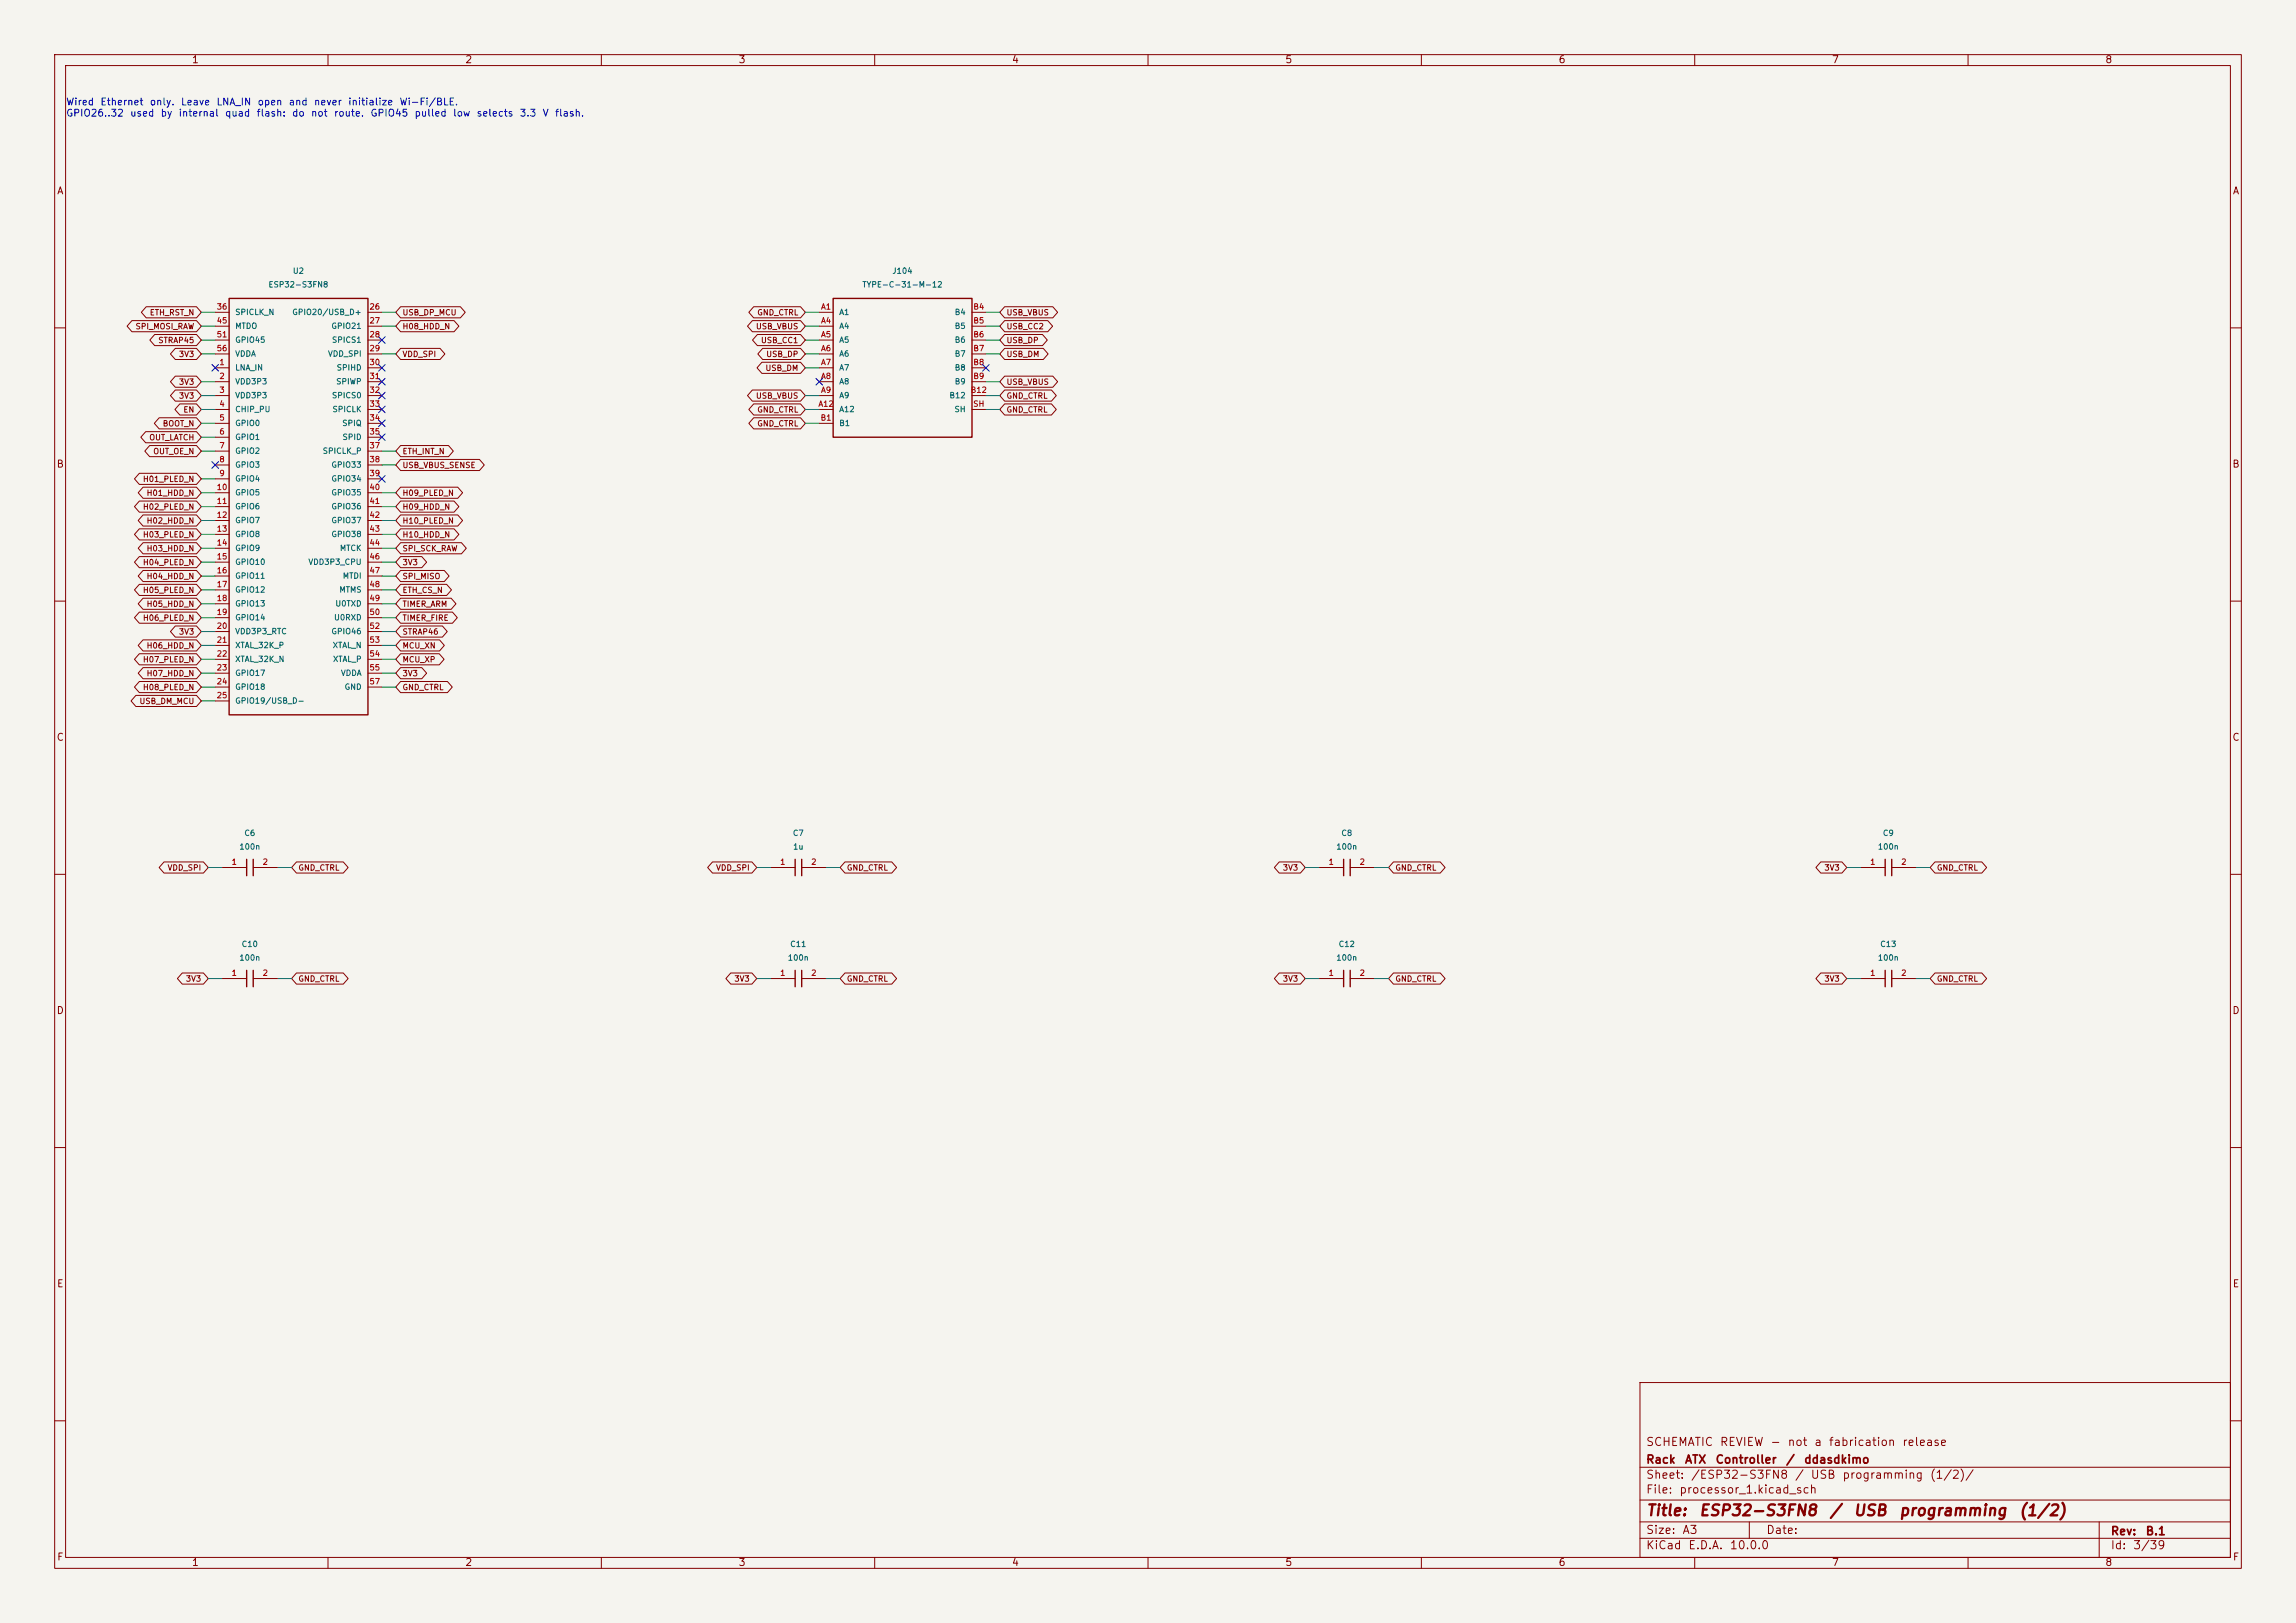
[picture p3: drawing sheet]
<svg xmlns="http://www.w3.org/2000/svg" width="420mm" height="297mm" viewBox="0 0 420 297" stroke-linecap="round" stroke-linejoin="round" font-family="sans-serif">
<defs><g id="words">
<g font-size="2" fill="#840000">
<text x="301" y="277.9">Title:</text>
<text x="310.6" y="277.9">ESP32-S3FN8</text>
<text x="334.5" y="277.9">/</text>
<text x="338.9" y="277.9">USB</text>
<text x="347.2" y="277.9">programming</text>
<text x="369.2" y="277.9">(1/2)</text>
</g>
<g font-size="1.5" fill="#840000">
<text x="301" y="268.2">Rack</text>
<text x="301" y="265">SCHEMATIC</text>
<text x="308.1" y="268.2">ATX</text>
<text x="313.7" y="268.2">Controller</text>
<text x="314.5" y="265">REVIEW</text>
<text x="323.7" y="265">-</text>
<text x="326.6" y="268.2">/</text>
<text x="326.9" y="265">not</text>
<text x="329.9" y="268.2">ddasdkimo</text>
<text x="331.8" y="265">a</text>
<text x="334.4" y="265">fabrication</text>
<text x="347.9" y="265">release</text>
<text x="301" y="273.7">File:</text>
<text x="301" y="271">Sheet:</text>
<text x="307.1" y="273.7">processor_1.kicad_sch</text>
<text x="309.2" y="271">/ESP32-S3FN8</text>
<text x="328.2" y="271">/</text>
<text x="331.1" y="271">USB</text>
<text x="336.9" y="271">programming</text>
<text x="352.9" y="271">(1/2)/</text>
<text x="301" y="281.1">Size:</text>
<text x="307.6" y="281.1">A3</text>
<text x="323" y="281.1">Date:</text>
<text x="386" y="281.3">Rev:</text>
<text x="392.4" y="281.3">B.1</text>
<text x="301" y="283.9">KiCad</text>
<text x="308.7" y="283.9">E.D.A.</text>
<text x="316.3" y="283.9">10.0.0</text>
<text x="386" y="283.9">Id:</text>
<text x="390.1" y="283.9">3/39</text>
</g>
<g font-size="1.3" fill="#840000">
<text x="35" y="11.9">1</text>
<text x="85" y="11.9">2</text>
<text x="135" y="11.9">3</text>
<text x="185" y="11.9">4</text>
<text x="235" y="11.9">5</text>
<text x="285" y="11.9">6</text>
<text x="335" y="11.9">7</text>
<text x="385" y="11.9">8</text>
<text x="10.3" y="35.9">A</text>
<text x="408.3" y="35.9">A</text>
<text x="10.3" y="85.9">B</text>
<text x="408.2" y="85.9">B</text>
<text x="10.3" y="135.9">C</text>
<text x="408.2" y="135.9">C</text>
<text x="10.3" y="185.9">D</text>
<text x="408.2" y="185.9">D</text>
<text x="10.3" y="235.9">E</text>
<text x="408.3" y="235.9">E</text>
<text x="10.3" y="285.9">F</text>
<text x="35" y="286.9">1</text>
<text x="85" y="286.9">2</text>
<text x="135" y="286.9">3</text>
<text x="185" y="286.9">4</text>
<text x="235" y="286.9">5</text>
<text x="285" y="286.9">6</text>
<text x="335" y="286.9">7</text>
<text x="385" y="286.9">8</text>
<text x="408.3" y="285.9">F</text>
</g>
<g font-size="1.3" fill="#0000c2">
<text x="12" y="19.6">Wired</text>
<text x="12" y="21.6">GPIO26..32</text>
<text x="18.3" y="19.6">Ethernet</text>
<text x="23.7" y="21.6">used</text>
<text x="27.3" y="19.6">only.</text>
<text x="29.3" y="21.6">by</text>
<text x="32.6" y="21.6">internal</text>
<text x="33" y="19.6">Leave</text>
<text x="39.5" y="19.6">LNA_IN</text>
<text x="41.1" y="21.6">quad</text>
<text x="46.8" y="21.6">flash:</text>
<text x="47" y="19.6">open</text>
<text x="52.7" y="19.6">and</text>
<text x="53.3" y="21.6">do</text>
<text x="56.8" y="21.6">not</text>
<text x="57.3" y="19.6">never</text>
<text x="61" y="21.6">route.</text>
<text x="63.6" y="19.6">initialize</text>
<text x="67.7" y="21.6">GPIO45</text>
<text x="73" y="19.6">Wi-Fi/BLE.</text>
<text x="75.7" y="21.6">pulled</text>
<text x="82.8" y="21.6">low</text>
<text x="87.1" y="21.6">selects</text>
<text x="95" y="21.6">3.3</text>
<text x="99.1" y="21.6">V</text>
<text x="101.4" y="21.6">flash.</text>
</g>
<g font-size="1" fill="#006464">
<text x="49" y="52.8">ESP32-S3FN8</text>
<text x="53.5" y="50.3">U2</text>
<text x="157.6" y="52.8">TYPE-C-31-M-12</text>
<text x="163.1" y="50.3">J104</text>
<text x="42.9" y="57.9">SPICLK_N</text>
<text x="53.4" y="57.9">GPIO20/USB_D+</text>
<text x="153.4" y="57.9">A1</text>
<text x="174.5" y="57.9">B4</text>
<text x="42.9" y="60.4">MTDO</text>
<text x="42.9" y="63">GPIO45</text>
<text x="42.9" y="65.5">VDDA</text>
<text x="59.9" y="65.5">VDD_SPI</text>
<text x="60.5" y="60.4">GPIO21</text>
<text x="60.6" y="63">SPICS1</text>
<text x="153.4" y="60.4">A4</text>
<text x="153.4" y="63">A5</text>
<text x="153.4" y="65.5">A6</text>
<text x="174.5" y="60.4">B5</text>
<text x="174.5" y="63">B6</text>
<text x="174.5" y="65.5">B7</text>
<text x="42.9" y="68">LNA_IN</text>
<text x="42.9" y="70.6">VDD3P3</text>
<text x="61.4" y="70.6">SPIWP</text>
<text x="61.5" y="68">SPIHD</text>
<text x="153.4" y="68">A7</text>
<text x="153.4" y="70.6">A8</text>
<text x="174.5" y="68">B8</text>
<text x="174.5" y="70.6">B9</text>
<text x="42.9" y="73.1">VDD3P3</text>
<text x="42.9" y="75.7">CHIP_PU</text>
<text x="60.6" y="73.1">SPICS0</text>
<text x="60.7" y="75.7">SPICLK</text>
<text x="153.4" y="73.1">A9</text>
<text x="153.4" y="75.7">A12</text>
<text x="173.6" y="73.1">B12</text>
<text x="174.5" y="75.7">SH</text>
<text x="42.9" y="78.2">GPIO0</text>
<text x="42.9" y="80.7">GPIO1</text>
<text x="42.9" y="83.3">GPIO2</text>
<text x="58.9" y="83.3">SPICLK_P</text>
<text x="62.5" y="78.2">SPIQ</text>
<text x="62.6" y="80.7">SPID</text>
<text x="153.4" y="78.2">B1</text>
<text x="42.9" y="85.8">GPIO3</text>
<text x="42.9" y="88.4">GPIO4</text>
<text x="60.5" y="85.8">GPIO33</text>
<text x="60.5" y="88.4">GPIO34</text>
<text x="42.9" y="90.9">GPIO5</text>
<text x="42.9" y="93.4">GPIO6</text>
<text x="42.9" y="96">GPIO7</text>
<text x="60.5" y="90.9">GPIO35</text>
<text x="60.5" y="93.4">GPIO36</text>
<text x="60.5" y="96">GPIO37</text>
<text x="42.9" y="98.5">GPIO8</text>
<text x="42.9" y="101.1">GPIO9</text>
<text x="60.5" y="98.5">GPIO38</text>
<text x="62.1" y="101.1">MTCK</text>
<text x="42.9" y="103.6">GPIO10</text>
<text x="42.9" y="106.1">GPIO11</text>
<text x="56.3" y="103.6">VDD3P3_CPU</text>
<text x="62.6" y="106.1">MTDI</text>
<text x="42.9" y="108.7">GPIO12</text>
<text x="42.9" y="111.2">GPIO13</text>
<text x="42.9" y="113.8">GPIO14</text>
<text x="61" y="113.8">U0RXD</text>
<text x="61.3" y="111.2">U0TXD</text>
<text x="62" y="108.7">MTMS</text>
<text x="42.9" y="116.3">VDD3P3_RTC</text>
<text x="42.9" y="118.8">XTAL_32K_P</text>
<text x="60.5" y="116.3">GPIO46</text>
<text x="60.8" y="118.8">XTAL_N</text>
<text x="42.9" y="121.4">XTAL_32K_N</text>
<text x="42.9" y="123.9">GPIO17</text>
<text x="60.8" y="121.4">XTAL_P</text>
<text x="62.3" y="123.9">VDDA</text>
<text x="42.9" y="126.5">GPIO18</text>
<text x="42.9" y="129">GPIO19/USB_D-</text>
<text x="62.9" y="126.5">GND</text>
<text x="43.7" y="155.7">100n</text>
<text x="44.6" y="153.2">C6</text>
<text x="144.9" y="153.2">C7</text>
<text x="145" y="155.7">1u</text>
<text x="244.3" y="155.7">100n</text>
<text x="245.3" y="153.2">C8</text>
<text x="343.4" y="155.7">100n</text>
<text x="344.3" y="153.2">C9</text>
<text x="44.1" y="173.5">C10</text>
<text x="144.4" y="173.5">C11</text>
<text x="244.8" y="173.5">C12</text>
<text x="343.8" y="173.5">C13</text>
<text x="43.7" y="176">100n</text>
<text x="144" y="176">100n</text>
<text x="244.3" y="176">100n</text>
<text x="343.4" y="176">100n</text>
</g>
<g font-size="1" fill="#840000">
<text x="27.3" y="58">ETH_RST_N</text>
<text x="73.5" y="58">USB_DP_MCU</text>
<text x="138.4" y="58">GND_CTRL</text>
<text x="184" y="58">USB_VBUS</text>
<text x="24.7" y="60.5">SPI_MOSI_RAW</text>
<text x="28.9" y="63">STRAP45</text>
<text x="32.6" y="65.6">3V3</text>
<text x="73.5" y="60.5">H08_HDD_N</text>
<text x="73.5" y="65.6">VDD_SPI</text>
<text x="138.2" y="60.5">USB_VBUS</text>
<text x="139.1" y="63">USB_CC1</text>
<text x="140.1" y="65.6">USB_DP</text>
<text x="184" y="65.6">USB_DM</text>
<text x="184" y="63">USB_DP</text>
<text x="184" y="60.5">USB_CC2</text>
<text x="32.6" y="70.7">3V3</text>
<text x="139.9" y="68.1">USB_DM</text>
<text x="184" y="70.7">USB_VBUS</text>
<text x="32.6" y="73.2">3V3</text>
<text x="33.4" y="75.7">EN</text>
<text x="138.2" y="73.2">USB_VBUS</text>
<text x="138.4" y="75.7">GND_CTRL</text>
<text x="184" y="75.7">GND_CTRL</text>
<text x="184" y="73.2">GND_CTRL</text>
<text x="27.2" y="80.8">OUT_LATCH</text>
<text x="27.9" y="83.4">OUT_OE_N</text>
<text x="29.7" y="78.3">BOOT_N</text>
<text x="73.5" y="83.4">ETH_INT_N</text>
<text x="138.4" y="78.3">GND_CTRL</text>
<text x="26" y="88.4">H01_PLED_N</text>
<text x="73.5" y="85.9">USB_VBUS_SENSE</text>
<text x="26" y="93.5">H02_PLED_N</text>
<text x="26.7" y="91">H01_HDD_N</text>
<text x="73.5" y="93.5">H09_HDD_N</text>
<text x="73.5" y="91">H09_PLED_N</text>
<text x="26" y="98.6">H03_PLED_N</text>
<text x="26.7" y="96.1">H02_HDD_N</text>
<text x="26.7" y="101.1">H03_HDD_N</text>
<text x="73.5" y="101.1">SPI_SCK_RAW</text>
<text x="73.5" y="98.6">H10_HDD_N</text>
<text x="73.5" y="96.1">H10_PLED_N</text>
<text x="26" y="103.7">H04_PLED_N</text>
<text x="26.7" y="106.2">H04_HDD_N</text>
<text x="73.5" y="106.2">SPI_MISO</text>
<text x="73.5" y="103.7">3V3</text>
<text x="26" y="108.8">H05_PLED_N</text>
<text x="26" y="113.8">H06_PLED_N</text>
<text x="26.7" y="111.3">H05_HDD_N</text>
<text x="73.5" y="113.8">TIMER_FIRE</text>
<text x="73.5" y="111.3">TIMER_ARM</text>
<text x="73.5" y="108.8">ETH_CS_N</text>
<text x="26.7" y="118.9">H06_HDD_N</text>
<text x="32.6" y="116.4">3V3</text>
<text x="73.5" y="118.9">MCU_XN</text>
<text x="73.5" y="116.4">STRAP46</text>
<text x="26" y="121.5">H07_PLED_N</text>
<text x="26.7" y="124">H07_HDD_N</text>
<text x="73.5" y="121.5">MCU_XP</text>
<text x="73.5" y="124">3V3</text>
<text x="25.4" y="129.1">USB_DM_MCU</text>
<text x="26" y="126.5">H08_PLED_N</text>
<text x="73.5" y="126.5">GND_CTRL</text>
<text x="30.6" y="159.6">VDD_SPI</text>
<text x="54.5" y="159.6">GND_CTRL</text>
<text x="130.9" y="159.6">VDD_SPI</text>
<text x="154.8" y="159.6">GND_CTRL</text>
<text x="234.6" y="159.6">3V3</text>
<text x="255.1" y="159.6">GND_CTRL</text>
<text x="333.6" y="159.6">3V3</text>
<text x="354.2" y="159.6">GND_CTRL</text>
<text x="33.9" y="179.9">3V3</text>
<text x="54.5" y="179.9">GND_CTRL</text>
<text x="134.2" y="179.9">3V3</text>
<text x="154.8" y="179.9">GND_CTRL</text>
<text x="234.6" y="179.9">3V3</text>
<text x="255.1" y="179.9">GND_CTRL</text>
<text x="333.6" y="179.9">3V3</text>
<text x="354.2" y="179.9">GND_CTRL</text>
</g>
<g font-size="1" fill="#a90000">
<text x="39.5" y="56.9">36</text>
<text x="39.5" y="59.4">45</text>
<text x="67.5" y="56.9">26</text>
<text x="67.5" y="59.4">27</text>
<text x="150.1" y="56.9">A1</text>
<text x="150.1" y="59.4">A4</text>
<text x="178" y="56.9">B4</text>
<text x="178" y="59.4">B5</text>
<text x="39.5" y="62">51</text>
<text x="39.5" y="64.5">56</text>
<text x="67.5" y="62">28</text>
<text x="67.5" y="64.5">29</text>
<text x="150.1" y="62">A5</text>
<text x="150.1" y="64.5">A6</text>
<text x="178" y="62">B6</text>
<text x="178" y="64.5">B7</text>
<text x="40" y="67.1">1</text>
<text x="40" y="69.6">2</text>
<text x="67.5" y="67.1">30</text>
<text x="67.5" y="69.6">31</text>
<text x="150.1" y="67.1">A7</text>
<text x="150.1" y="69.6">A8</text>
<text x="178" y="67.1">B8</text>
<text x="178" y="69.6">B9</text>
<text x="40" y="72.1">3</text>
<text x="40" y="74.7">4</text>
<text x="40" y="77.2">5</text>
<text x="67.5" y="72.1">32</text>
<text x="67.5" y="74.7">33</text>
<text x="67.5" y="77.2">34</text>
<text x="149.6" y="74.7">A12</text>
<text x="150" y="77.2">B1</text>
<text x="150.1" y="72.1">A9</text>
<text x="177.5" y="72.1">B12</text>
<text x="177.9" y="74.7">SH</text>
<text x="40" y="79.8">6</text>
<text x="40" y="82.3">7</text>
<text x="67.5" y="79.8">35</text>
<text x="67.5" y="82.3">37</text>
<text x="39.5" y="89.9">10</text>
<text x="40" y="84.8">8</text>
<text x="40" y="87.4">9</text>
<text x="67.5" y="84.8">38</text>
<text x="67.5" y="87.4">39</text>
<text x="67.5" y="89.9">40</text>
<text x="39.5" y="92.5">11</text>
<text x="39.5" y="95">12</text>
<text x="67.5" y="92.5">41</text>
<text x="67.5" y="95">42</text>
<text x="39.5" y="97.5">13</text>
<text x="39.5" y="100.1">14</text>
<text x="67.5" y="97.5">43</text>
<text x="67.5" y="100.1">44</text>
<text x="39.5" y="102.6">15</text>
<text x="39.5" y="105.2">16</text>
<text x="39.5" y="107.7">17</text>
<text x="67.5" y="102.6">46</text>
<text x="67.5" y="105.2">47</text>
<text x="67.5" y="107.7">48</text>
<text x="39.5" y="110.2">18</text>
<text x="39.5" y="112.8">19</text>
<text x="67.5" y="110.2">49</text>
<text x="67.5" y="112.8">50</text>
<text x="39.5" y="115.3">20</text>
<text x="39.5" y="117.9">21</text>
<text x="67.5" y="115.3">52</text>
<text x="67.5" y="117.9">53</text>
<text x="39.5" y="120.4">22</text>
<text x="39.5" y="122.9">23</text>
<text x="39.5" y="125.5">24</text>
<text x="67.5" y="120.4">54</text>
<text x="67.5" y="122.9">55</text>
<text x="67.5" y="125.5">57</text>
<text x="39.5" y="128">25</text>
<text x="42.3" y="158.5">1</text>
<text x="47.9" y="158.5">2</text>
<text x="142.6" y="158.5">1</text>
<text x="148.3" y="158.5">2</text>
<text x="242.9" y="158.5">1</text>
<text x="248.6" y="158.5">2</text>
<text x="342" y="158.5">1</text>
<text x="347.7" y="158.5">2</text>
<text x="42.3" y="178.8">1</text>
<text x="47.9" y="178.8">2</text>
<text x="142.6" y="178.8">1</text>
<text x="148.3" y="178.8">2</text>
<text x="242.9" y="178.8">1</text>
<text x="248.6" y="178.8">2</text>
<text x="342" y="178.8">1</text>
<text x="347.7" y="178.8">2</text>
</g>
</g></defs>
<path d="M0 0h420v297h-420z" fill="#f5f4ef" stroke="#f5f4ef" stroke-width=".18"/>
<g fill="none" stroke="#840000" stroke-width=".18">
<path d="M10 10h400v277h-400zM12 12h396v273h-396zM60 10v2M110 10v2M160 10v2M210 10v2M260 10v2M310 10v2M360 10v2M24.1 58.7h11.8l.9 1-.9 1h-11.8l-.9-1zM26.7 56.1h9.2l.9 1.1-.9 1h-9.2l-.8-1zM39.4 57.2h2.5"/>
<path d="M39.4 59.7h2.5M67.3 57.2h2.5M67.3 59.7h2.5M73.3 58.7h9.8l.8 1-.8 1h-9.8l-.9-1zM73.3 56.1h10.9l.9 1.1-.9 1h-10.9l-.9-1zM137.6 58.7h8.8l.9 1-.9 1h-8.8l-.9-1zM137.9 56.1h8.5l.9 1.1-.9 1h-8.5l-.9-1zM149.9 57.2h2.5M149.9 59.7h2.5M177.8 57.2h2.5M177.8 59.7h2.5M183.8 58.7h7.9l.8 1-.8 1h-7.9l-.9-1z"/>
<path d="M183.8 56.1h8.8l.9 1.1-.9 1h-8.8l-.9-1zM10 60h2M26.6 79h9.3l.9 1-.9 1h-9.3l-.8-1zM28.3 61.2h7.6l.9 1-.9 1h-7.6l-.9-1zM29.1 76.5h6.8l.9 1-.9 1h-6.8l-.9-1zM32.1 63.8h3.8l.9 1-.9 1h-3.8l-.9-1zM32.1 68.8h3.8l.9 1.1-.9 1h-3.8l-.9-1zM32.1 71.4h3.8l.9 1-.9 1h-3.8l-.9-1zM32.9 73.9h3l.9 1-.9 1h-3l-.9-1zM39.4 62.2h2.5M39.4 64.8h2.5M39.4 67.3h2.5"/>
<path d="M39.4 69.9h2.5M39.4 72.4h2.5M39.4 74.9h2.5M39.4 77.5h2.5M67.3 62.2h2.5M67.3 64.8h2.5M67.3 67.3h2.5M67.3 69.9h2.5M67.3 72.4h2.5M67.3 74.9h2.5M67.3 77.5h2.5M73.3 63.8h7.2l.9 1-.9 1h-7.2l-.9-1z"/>
<path d="M137.6 71.4h8.8l.9 1-.9 1h-8.8l-.9-1zM137.9 76.5h8.5l.9 1-.9 1h-8.5l-.9-1zM137.9 73.9h8.5l.9 1-.9 1h-8.5l-.9-1zM138.5 61.2h7.9l.9 1-.9 1h-7.9l-.8-1zM139.4 66.3h7l.9 1-.9 1h-7l-.9-1zM139.5 63.8h6.9l.9 1-.9 1h-6.9l-.9-1zM149.9 62.2h2.5M149.9 64.8h2.5M149.9 67.3h2.5M149.9 69.9h2.5M149.9 72.4h2.5M149.9 74.9h2.5"/>
<path d="M149.9 77.5h2.5M177.8 62.2h2.5M177.8 64.8h2.5M177.8 67.3h2.5M177.8 69.9h2.5M177.8 72.4h2.5M177.8 74.9h2.5M183.8 73.9h8.5l.9 1-.9 1h-8.5l-.9-1zM183.8 71.4h8.5l.9 1-.9 1h-8.5l-.9-1zM183.8 68.8h8.8l.9 1.1-.9 1h-8.8l-.9-1zM183.8 63.8h7l.9 1-.9 1h-7l-.9-1zM183.8 61.2h6.9l.9 1-.9 1h-6.9l-.9-1z"/>
<path d="M408 60h2M25.5 86.6h10.4l.9 1-.9 1h-10.4l-.9-1zM25.5 91.7h10.4l.9 1-.9 1h-10.4l-.9-1zM25.5 96.8h10.4l.9 1-.9 1h-10.4l-.9-1zM26.2 89.2h9.7l.9 1-.9 1h-9.7l-.9-1zM26.2 94.2h9.7l.9 1.1-.9 1h-9.7l-.9-1zM26.2 99.3h9.7l.9 1-.9 1h-9.7l-.9-1zM27.4 81.5h8.5l.9 1.1-.9 1h-8.5l-.9-1zM39.4 80h2.5M39.4 82.6h2.5M39.4 85.1h2.5M39.4 87.6h2.5"/>
<path d="M39.4 90.2h2.5M39.4 92.7h2.5M39.4 95.3h2.5M39.4 97.8h2.5M67.3 80h2.5M67.3 82.6h2.5M67.3 85.1h2.5M67.3 87.6h2.5M67.3 90.2h2.5M67.3 92.7h2.5M67.3 95.3h2.5M67.3 97.8h2.5"/>
<path d="M73.3 99.3h11.1l.9 1-.9 1h-11.1l-.9-1zM73.3 96.8h9.8l.8 1-.8 1h-9.8l-.9-1zM73.3 94.2h10.4l.9 1.1-.9 1h-10.4l-.9-1zM73.3 91.7h9.8l.8 1-.8 1h-9.8l-.9-1zM73.3 89.2h10.4l.9 1-.9 1h-10.4l-.9-1zM73.3 84.1h14.4l.9 1-.9 1h-14.4l-.9-1zM73.3 81.5h8.7l.9 1.1-.9 1h-8.7l-.9-1zM10 110h2M25.5 101.9h10.4l.9 1-.9 1h-10.4l-.9-1zM25.5 106.9h10.4l.9 1.1-.9 1h-10.4l-.9-1zM25.5 112h10.4l.9 1-.9 1h-10.4l-.9-1zM25.5 119.6h10.4l.9 1.1-.9 1h-10.4l-.9-1z"/>
<path d="M26.2 104.4h9.7l.9 1-.9 1h-9.7l-.9-1zM26.2 109.5h9.7l.9 1-.9 1h-9.7l-.9-1zM26.2 117.1h9.7l.9 1-.9 1h-9.7l-.9-1zM32.1 114.6h3.8l.9 1-.9 1h-3.8l-.9-1zM39.4 100.3h2.5M39.4 102.9h2.5M39.4 105.4h2.5M39.4 108h2.5M39.4 110.5h2.5M39.4 113h2.5M39.4 115.6h2.5M39.4 118.1h2.5"/>
<path d="M67.3 100.3h2.5M67.3 102.9h2.5M67.3 105.4h2.5M67.3 108h2.5M67.3 110.5h2.5M67.3 113h2.5M67.3 115.6h2.5M67.3 118.1h2.5M73.3 112h9.5l.9 1-.9 1h-9.5l-.9-1zM73.3 119.6h7l.9 1.1-.9 1h-7l-.9-1zM73.3 117.1h7.1l.9 1-.9 1h-7.1l-.9-1zM73.3 114.6h7.6l.9 1-.9 1h-7.6l-.9-1z"/>
<path d="M73.3 109.5h9.2l.9 1-.9 1h-9.2l-.9-1zM73.3 106.9h8.4l.9 1.1-.9 1h-8.4l-.9-1zM73.3 104.4h8l.9 1-.9 1h-8l-.9-1zM73.3 101.9h3.9l.8 1-.8 1h-3.9l-.9-1zM408 110h2M24.9 127.3h11l.9 1-.9 1h-11l-.9-1zM25.5 124.7h10.4l.9 1-.9 1h-10.4l-.9-1zM26.2 122.2h9.7l.9 1-.9 1h-9.7l-.9-1zM39.4 120.7h2.5M39.4 123.2h2.5M39.4 125.7h2.5M39.4 128.3h2.5"/>
<path d="M67.3 120.7h2.5M67.3 123.2h2.5M67.3 125.7h2.5M73.3 122.2h3.9l.8 1-.8 1h-3.9l-.9-1zM73.3 124.7h8.5l.9 1-.9 1h-8.5l-.9-1zM10 160h2M30 157.7h7.2l.9 1.1-.9 1h-7.2l-.9-1zM40.6 158.8h4.5M46.3 158.8h4.5M54.2 157.7h8.6l.9 1.1-.9 1h-8.6l-.9-1zM130.3 157.7h7.2l.9 1.1-.9 1h-7.2l-.9-1zM141 158.8h4.5"/>
<path d="M146.6 158.8h4.5M154.6 157.7h8.5l.9 1.1-.9 1h-8.5l-.9-1zM234 157.7h3.9l.9 1.1-.9 1h-3.9l-.9-1zM241.3 158.8h4.5M247 158.8h4.5M254.9 157.7h8.6l.8 1.1-.8 1h-8.6l-.9-1zM333.1 157.7h3.8l.9 1.1-.9 1h-3.8l-.9-1zM340.4 158.8h4.4M346 158.8h4.5M353.9 157.7h8.6l.9 1.1-.9 1h-8.6l-.8-1zM408 160h2M33.3 178.1h3.9l.9 1-.9 1h-3.9l-.9-1z"/>
<path d="M40.6 179.1h4.5M46.3 179.1h4.5M54.2 178.1h8.6l.9 1-.9 1h-8.6l-.9-1zM133.7 178.1h3.8l.9 1-.9 1h-3.8l-.9-1zM141 179.1h4.5M146.6 179.1h4.5M154.6 178.1h8.5l.9 1-.9 1h-8.5l-.9-1zM234 178.1h3.9l.9 1-.9 1h-3.9l-.9-1zM241.3 179.1h4.5M247 179.1h4.5M254.9 178.1h8.6l.8 1-.8 1h-8.6l-.9-1zM333.1 178.1h3.8l.9 1-.9 1h-3.8l-.9-1z"/>
<path d="M340.4 179.1h4.4M346 179.1h4.5M353.9 178.1h8.6l.9 1-.9 1h-8.6l-.8-1zM10 210h2M408 210h2M300 253h108v32h-108zM10 260h2M300 278.5h108M300 274.5h108M300 268.5h108M320 278.5v3M384 278.5v6.5"/>
<path d="M408 260h2M60 285v2M110 285v2M160 285v2M210 285v2M260 285v2M300 281.5h108M310 285v2M360 285v2"/>
</g>
<g fill="none" stroke="#840000" stroke-width=".25">
<path d="M41.9 54.6h25.4v76.2h-25.4zM152.4 54.6h25.4v25.4h-25.4zM45.1 157.3v2.9M46.3 157.3v2.9M145.5 157.3v2.9M146.6 157.3v2.9M245.8 157.3v2.9M247 157.3v2.9M344.8 157.3v2.9M346 157.3v2.9M45.1 177.6v3M46.3 177.6v3"/>
<path d="M145.5 177.6v3M146.6 177.6v3M245.8 177.6v3M247 177.6v3M344.8 177.6v3M346 177.6v3"/>
</g>
<g fill="none" stroke="#009600" stroke-width=".18">
<path d="M36.8 57.2h2.6M36.8 59.7h2.6M69.8 57.2h2.6M69.8 59.7h2.6M147.3 57.2h2.6M147.3 59.7h2.6M180.3 57.2h2.6M180.3 59.7h2.6M36.8 62.2h2.6M36.8 64.8h2.6M36.8 72.4h2.6M36.8 74.9h2.6"/>
<path d="M36.8 77.5h2.6M36.8 69.9h2.6M69.8 64.8h2.6M147.3 62.2h2.6M147.3 64.8h2.6M147.3 67.3h2.6M147.3 72.4h2.6M147.3 74.9h2.6M147.3 77.5h2.6M180.3 62.2h2.6M180.3 64.8h2.6M180.3 72.4h2.6"/>
<path d="M180.3 74.9h2.6M180.3 69.9h2.6M36.8 92.7h2.6M36.8 90.2h2.6M36.8 82.6h2.6M36.8 80h2.6M36.8 95.3h2.6M36.8 97.8h2.6M36.8 87.6h2.6M69.8 92.7h2.6M69.8 90.2h2.6M69.8 85.1h2.6"/>
<path d="M69.8 82.6h2.6M69.8 95.3h2.6M69.8 97.8h2.6M36.8 118.1h2.6M36.8 115.6h2.6M36.8 113h2.6M36.8 110.5h2.6M36.8 108h2.6M36.8 100.3h2.6M36.8 102.9h2.6M36.8 105.4h2.6M69.8 118.1h2.6"/>
<path d="M69.8 115.6h2.6M69.8 113h2.6M69.8 110.5h2.6M69.8 108h2.6M69.8 100.3h2.6M69.8 102.9h2.6M69.8 105.4h2.6M36.8 123.2h2.6M36.8 120.7h2.6M36.8 125.7h2.6M36.8 128.3h2.6M69.8 123.2h2.6"/>
<path d="M69.8 120.7h2.6M69.8 125.7h2.6M38.1 158.8h2.5M50.8 158.8h2.5M138.4 158.8h2.6M151.1 158.8h2.6M238.8 158.8h2.5M251.5 158.8h2.5M337.8 158.8h2.6M350.5 158.8h2.6M38.1 179.1h2.5M50.8 179.1h2.5"/>
<path d="M138.4 179.1h2.6M151.1 179.1h2.6M238.8 179.1h2.5M251.5 179.1h2.5M337.8 179.1h2.6M350.5 179.1h2.6"/>
</g>
<g fill="none" stroke="#000084" stroke-width=".18">
<path d="M38.8 66.7l1.2 1.2M40 66.7l-1.2 1.2M69.2 61.6l1.3 1.2M69.2 66.7l1.3 1.2M69.2 69.2l1.3 1.3M69.2 71.8l1.3 1.2M69.2 74.3l1.3 1.2M69.2 76.9l1.3 1.2M69.2 79.4l1.3 1.2M70.5 61.6l-1.3 1.2M70.5 66.7l-1.3 1.2M70.5 69.2l-1.3 1.3"/>
<path d="M70.5 71.8l-1.3 1.2M70.5 74.3l-1.3 1.2M70.5 76.9l-1.3 1.2M70.5 79.4l-1.3 1.2M149.3 69.2l1.2 1.3M150.5 69.2l-1.2 1.3M179.7 66.7l1.2 1.2M180.9 66.7l-1.2 1.2M38.8 84.5l1.2 1.2M40 84.5l-1.2 1.2M69.2 87l1.3 1.2M70.5 87l-1.3 1.2"/>
</g>
<use href="#words"/>
</svg>
